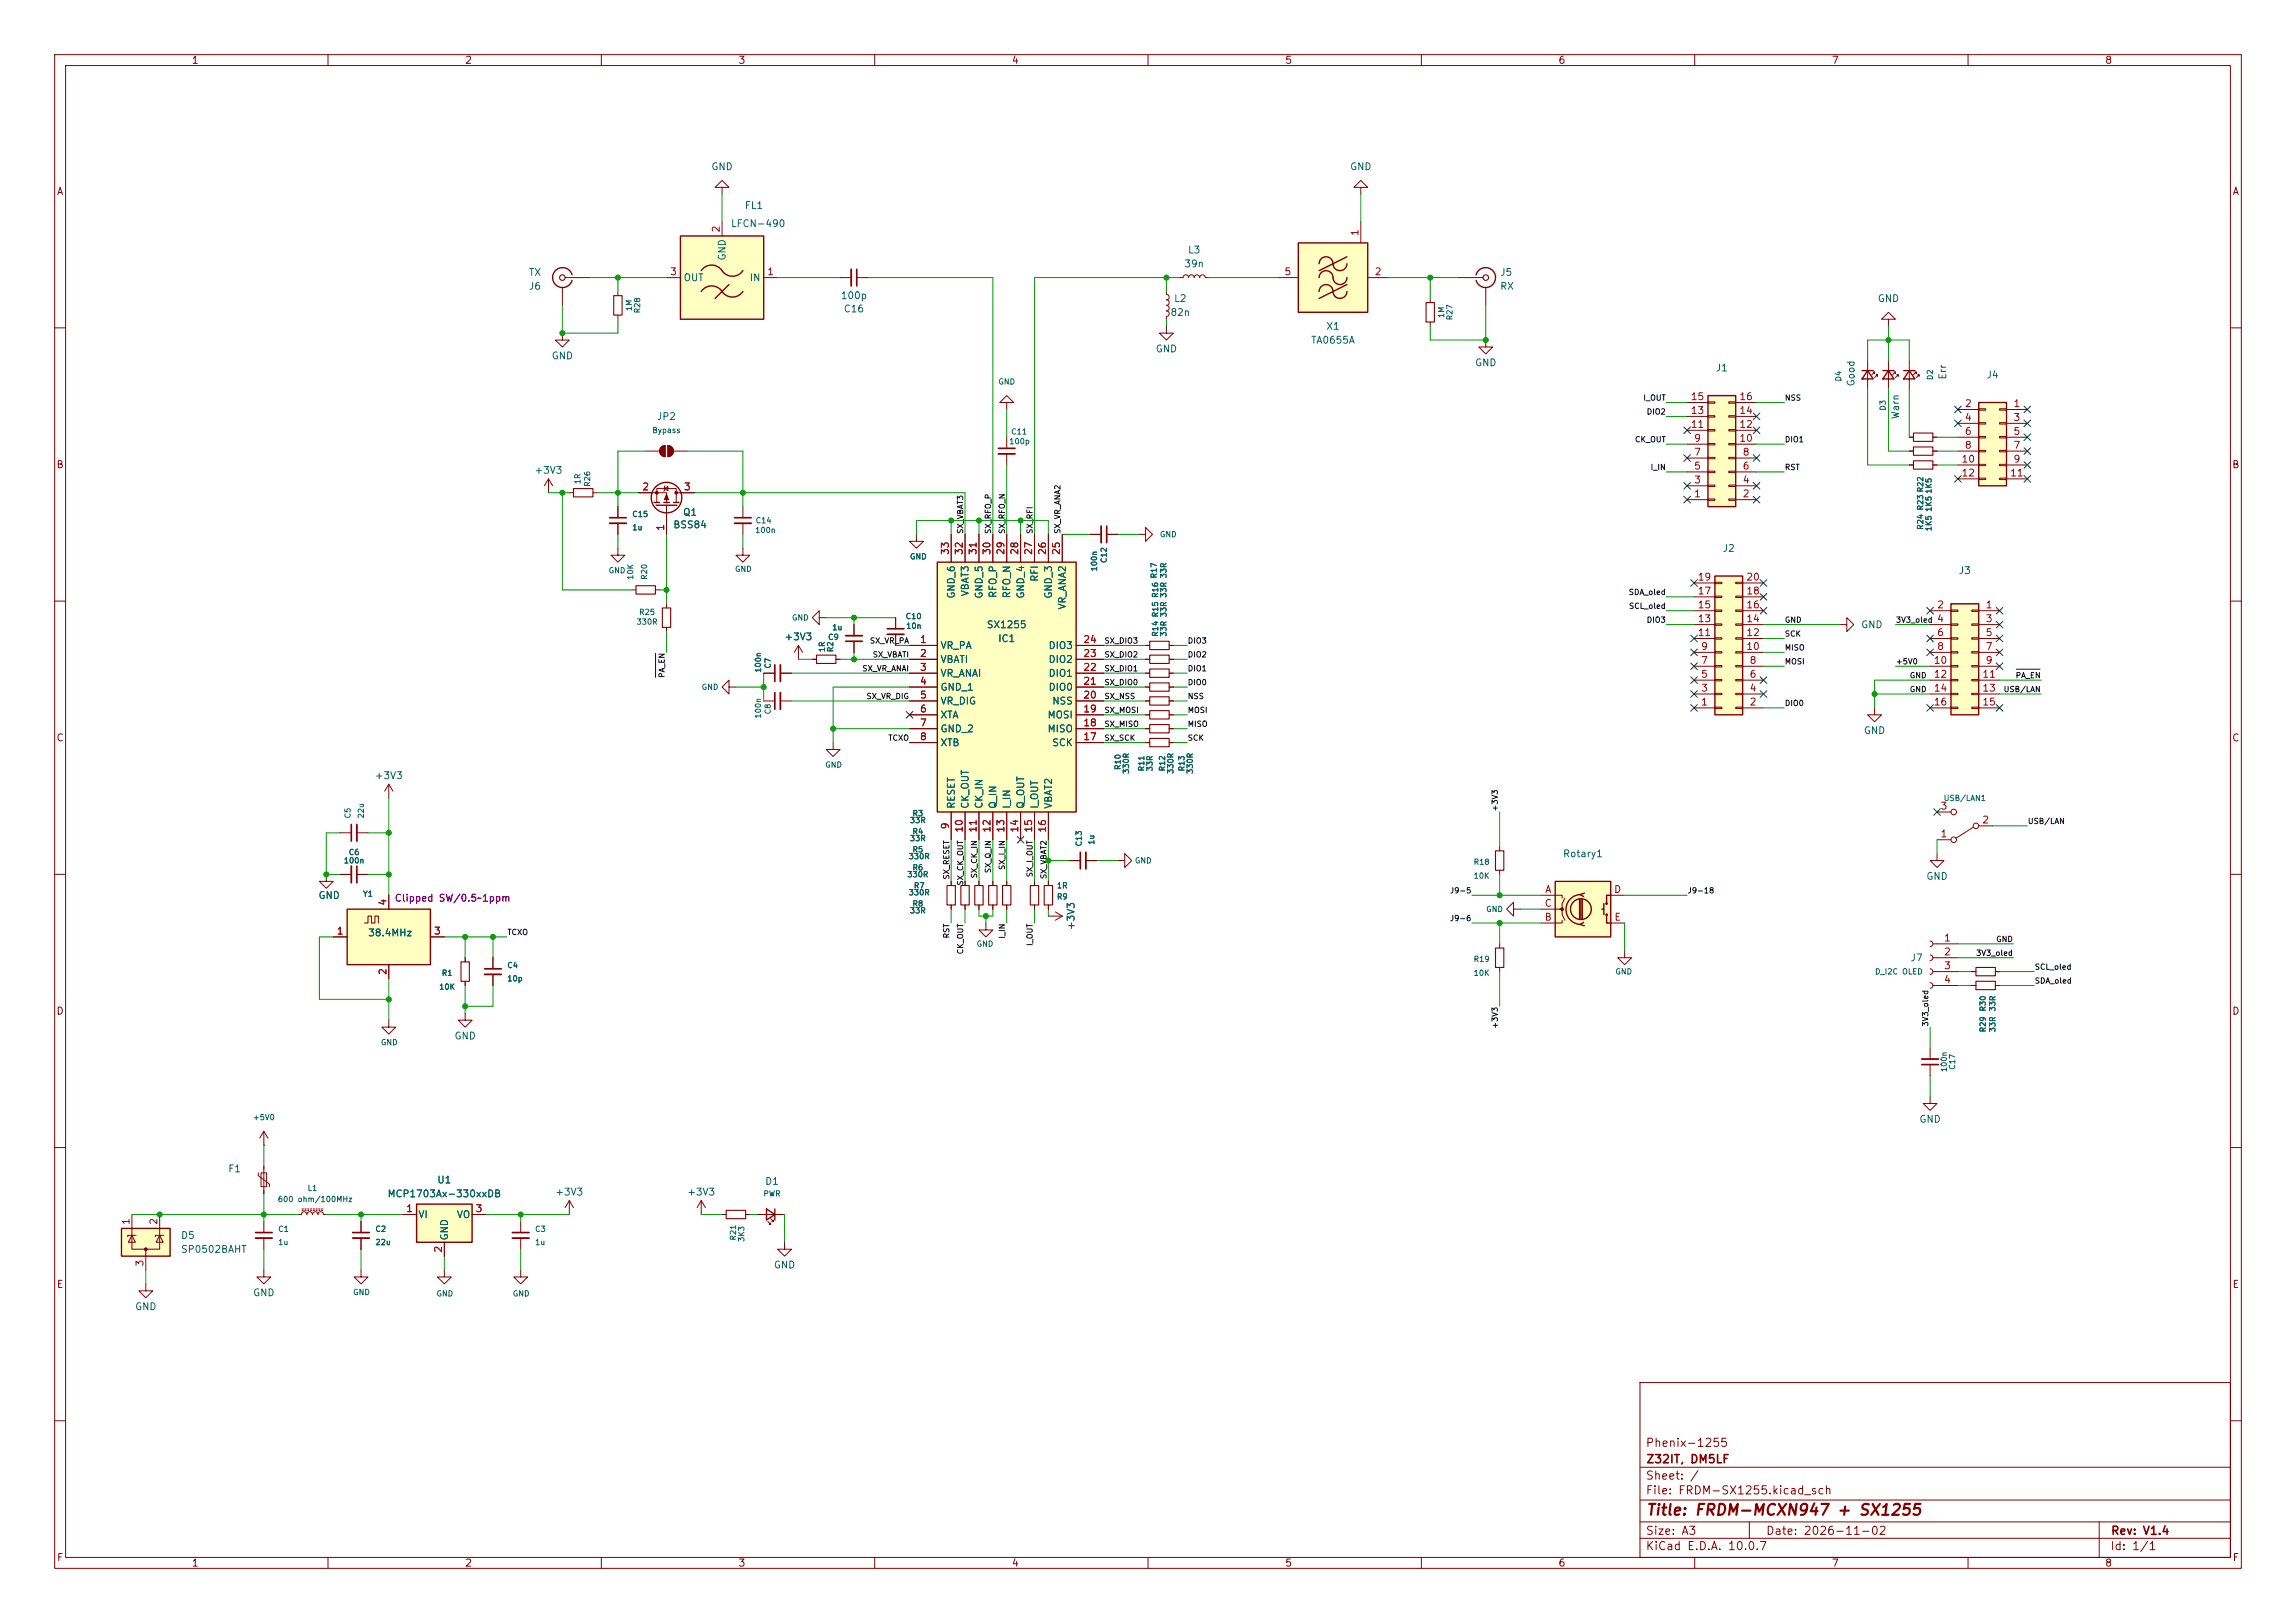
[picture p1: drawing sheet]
<svg xmlns="http://www.w3.org/2000/svg" width="420mm" height="297mm" viewBox="0 0 420 297" stroke-linecap="round" stroke-linejoin="round" font-family="sans-serif">
<defs><g id="words">
<text font-size="2" fill="#840000" x="301" y="277.8">Title: FRDM-MCXN947 + SX1255</text>
<g font-size="1.5" fill="#840000">
<text x="300.9" y="265.1">Phenix-1255</text>
<text x="301" y="268.1">Z32IT, DM5LF</text>
<text x="300.9" y="273.8">File: FRDM-SX1255.kicad_sch</text>
<text x="300.9" y="271.1">Sheet: /</text>
<text x="300.9" y="281.2">Size: A3</text>
<text x="322.9" y="281.2">Date: 2026-11-02</text>
<text x="386" y="281.2">Rev: V1.4</text>
<text x="300.9" y="284">KiCad E.D.A. 10.0.7</text>
<text x="385.9" y="284">Id: 1/1</text>
</g>
<g font-size="1.3" fill="#840000">
<text x="35" y="12">1</text>
<text x="85" y="12">2</text>
<text x="135" y="12">3</text>
<text x="185" y="12">4</text>
<text x="235" y="12">5</text>
<text x="285" y="12">6</text>
<text x="335" y="12">7</text>
<text x="385" y="12">8</text>
<text x="10.3" y="36">A</text>
<text x="408.3" y="36">A</text>
<text x="10.2" y="86">B</text>
<text x="408.2" y="86">B</text>
<text x="10.2" y="136">C</text>
<text x="408.2" y="136">C</text>
<text x="10.2" y="186">D</text>
<text x="408.2" y="186">D</text>
<text x="10.3" y="236">E</text>
<text x="408.3" y="236">E</text>
<text x="10.3" y="286">F</text>
<text x="35" y="287">1</text>
<text x="85" y="287">2</text>
<text x="135" y="287">3</text>
<text x="185" y="287">4</text>
<text x="235" y="287">5</text>
<text x="285" y="287">6</text>
<text x="335" y="287">7</text>
<text x="385" y="287">8</text>
<text x="408.3" y="286">F</text>
</g>
<g font-size="1.3" fill="#006464">
<text x="130" y="31.4">GND</text>
<text x="246.9" y="31.4">GND</text>
<text x="133.6" y="41.9">LFCN-490</text>
<text x="136.1" y="38.6">FL1</text>
<text x="133" y="47.8" transform="rotate(-90 133 47.8)">GND</text>
<text x="217.2" y="46.7">L3</text>
<text x="96.6" y="53.3">J6</text>
<text x="96.6" y="50.8">TX</text>
<text x="124.9" y="51.8">OUT</text>
<text x="137" y="51.8">IN</text>
<text x="216.5" y="49.2">39n</text>
<text x="274.3" y="50.8">J5</text>
<text x="274.3" y="53.3">RX</text>
<text x="153.7" y="55">100p</text>
<text x="154.2" y="57.5">C16</text>
<text x="214" y="58.1">82n</text>
<text x="214.7" y="55.6">L2</text>
<text x="343.4" y="55.6">GND</text>
<text x="211.3" y="64.8">GND</text>
<text x="239.7" y="63.2">TA0655A</text>
<text x="242.5" y="60.7">X1</text>
<text x="100.8" y="66.1">GND</text>
<text x="269.7" y="67.3">GND</text>
<text x="313.7" y="68.3">J1</text>
<text x="339.5" y="70.8" transform="rotate(-90 339.5 70.8)">Good</text>
<text x="356.3" y="69.6" transform="rotate(-90 356.3 69.6)">Err</text>
<text x="363.3" y="69.5">J4</text>
<text x="120.1" y="77.2">JP2</text>
<text x="347.7" y="76.8" transform="rotate(-90 347.7 76.8)">Warn</text>
<text x="97.7" y="87">+3V3</text>
<text x="124.8" y="94.7">Q1</text>
<text x="123.1" y="97">BSS84</text>
<text x="315" y="101.3">J2</text>
<text x="190.2" y="106.6" transform="rotate(-90 190.2 106.6)">RFI</text>
<text x="358.2" y="105.4">J3</text>
<text x="175" y="109.7" transform="rotate(-90 175 109.7)">GND_6</text>
<text x="177.5" y="109.2" transform="rotate(-90 177.5 109.2)">VBAT3</text>
<text x="180" y="109.7" transform="rotate(-90 180 109.7)">GND_5</text>
<text x="182.6" y="109.5" transform="rotate(-90 182.6 109.5)">RFO_P</text>
<text x="185.1" y="109.6" transform="rotate(-90 185.1 109.6)">RFO_N</text>
<text x="187.7" y="109.7" transform="rotate(-90 187.7 109.7)">GND_4</text>
<text x="192.7" y="109.7" transform="rotate(-90 192.7 109.7)">GND_3</text>
<text x="195.3" y="111.6" transform="rotate(-90 195.3 111.6)">VR_ANA2</text>
<text x="143.4" y="117.5">+3V3</text>
<text x="171.9" y="119.1">VR_PA</text>
<text x="180.4" y="115.3">SX1255</text>
<text x="182.5" y="117.8">IC1</text>
<text x="191.7" y="119.1">DIO3</text>
<text x="340.3" y="115.3">GND</text>
<text x="171.9" y="121.6">VBATI</text>
<text x="171.9" y="124.2">VR_ANAI</text>
<text x="191.7" y="124.2">DIO1</text>
<text x="191.7" y="121.6">DIO2</text>
<text x="171.9" y="126.7">GND_1</text>
<text x="171.9" y="129.2">VR_DIG</text>
<text x="171.9" y="131.8">XTA</text>
<text x="191.5" y="131.8">MOSI</text>
<text x="191.7" y="126.7">DIO0</text>
<text x="192.4" y="129.2">NSS</text>
<text x="171.9" y="134.3">GND_2</text>
<text x="171.9" y="136.9">XTB</text>
<text x="191.5" y="134.3">MISO</text>
<text x="192.4" y="136.9">SCK</text>
<text x="340.8" y="134.6">GND</text>
<text x="68.5" y="142.9">+3V3</text>
<text x="175" y="148.1" transform="rotate(-90 175 148.1)">RESET</text>
<text x="177.5" y="148.1" transform="rotate(-90 177.5 148.1)">CK_OUT</text>
<text x="180" y="148.1" transform="rotate(-90 180 148.1)">CK_IN</text>
<text x="182.6" y="148.1" transform="rotate(-90 182.6 148.1)">Q_IN</text>
<text x="185.1" y="148.1" transform="rotate(-90 185.1 148.1)">I_IN</text>
<text x="187.7" y="148.1" transform="rotate(-90 187.7 148.1)">Q_OUT</text>
<text x="190.2" y="148.1" transform="rotate(-90 190.2 148.1)">I_OUT</text>
<text x="192.7" y="148.1" transform="rotate(-90 192.7 148.1)">VBAT2</text>
<text x="285.8" y="157.2">Rotary1</text>
<text x="352.3" y="161.3">GND</text>
<text x="58.2" y="164.8">GND</text>
<text x="67.2" y="171.7">38.4MHz</text>
<text x="196.9" y="170.3" transform="rotate(-90 196.9 170.3)">+3V3</text>
<text x="349.4" y="176.2">J7</text>
<text x="83" y="190.5">GND</text>
<text x="351" y="205.8">GND</text>
<text x="41.6" y="214.8">F1</text>
<text x="70.8" y="219.4">MCP1703Ax-330xxDB</text>
<text x="79.9" y="216.9">U1</text>
<text x="101.5" y="219.1">+3V3</text>
<text x="125.6" y="219.1">+3V3</text>
<text x="139.9" y="217.1">D1</text>
<text x="33" y="227">D5</text>
<text x="76.4" y="223.2">VI</text>
<text x="82.2" y="227.1" transform="rotate(-90 82.2 227.1)">GND</text>
<text x="83.5" y="223.2">VO</text>
<text x="33" y="229.6">SP0502BAHT</text>
<text x="141.4" y="232.4">GND</text>
<text x="46.2" y="237.5">GND</text>
<text x="24.6" y="240">GND</text>
</g>
<g font-size="1.3" fill="#a90000">
<text x="131.9" y="42.6" transform="rotate(-90 131.9 42.6)">2</text>
<text x="248.8" y="43.3" transform="rotate(-90 248.8 43.3)">1</text>
<text x="122.5" y="50.7">3</text>
<text x="140.2" y="50.7">1</text>
<text x="234.9" y="50.7">5</text>
<text x="251.4" y="50.7">2</text>
<text x="309.2" y="76.1">13</text>
<text x="309.2" y="73.5">15</text>
<text x="318.1" y="76.1">14</text>
<text x="318.1" y="73.5">16</text>
<text x="359.3" y="74.8">2</text>
<text x="359.3" y="77.3">4</text>
<text x="368.2" y="74.8">1</text>
<text x="368.2" y="77.3">3</text>
<text x="309.2" y="78.6">11</text>
<text x="309.8" y="83.7">7</text>
<text x="309.8" y="81.1">9</text>
<text x="318.1" y="81.1">10</text>
<text x="318.1" y="78.6">12</text>
<text x="318.7" y="83.7">8</text>
<text x="359.3" y="79.9">6</text>
<text x="359.3" y="82.4">8</text>
<text x="368.2" y="79.9">5</text>
<text x="368.2" y="82.4">7</text>
<text x="309.8" y="88.8">3</text>
<text x="309.8" y="86.2">5</text>
<text x="318.7" y="88.8">4</text>
<text x="318.7" y="86.2">6</text>
<text x="358.7" y="85">10</text>
<text x="358.7" y="87.5">12</text>
<text x="367.6" y="87.5">11</text>
<text x="368.2" y="85">9</text>
<text x="117.4" y="90">2</text>
<text x="125" y="90">3</text>
<text x="309.8" y="91.3">1</text>
<text x="318.7" y="91.3">2</text>
<text x="121.8" y="97.3" transform="rotate(-90 121.8 97.3)">1</text>
<text x="173.9" y="101.7" transform="rotate(-90 173.9 101.7)">33</text>
<text x="176.4" y="101.7" transform="rotate(-90 176.4 101.7)">32</text>
<text x="178.9" y="101.7" transform="rotate(-90 178.9 101.7)">31</text>
<text x="181.5" y="101.7" transform="rotate(-90 181.5 101.7)">30</text>
<text x="184" y="101.7" transform="rotate(-90 184 101.7)">29</text>
<text x="186.6" y="101.7" transform="rotate(-90 186.6 101.7)">28</text>
<text x="189.1" y="101.7" transform="rotate(-90 189.1 101.7)">27</text>
<text x="191.6" y="101.7" transform="rotate(-90 191.6 101.7)">26</text>
<text x="194.2" y="101.7" transform="rotate(-90 194.2 101.7)">25</text>
<text x="310.4" y="106.5">19</text>
<text x="319.3" y="106.5">20</text>
<text x="310.4" y="111.6">15</text>
<text x="310.4" y="109.1">17</text>
<text x="319.3" y="111.6">16</text>
<text x="319.3" y="109.1">18</text>
<text x="354.2" y="111.6">2</text>
<text x="363.1" y="111.6">1</text>
<text x="168.2" y="118">1</text>
<text x="198.1" y="118">24</text>
<text x="310.4" y="116.7">11</text>
<text x="310.4" y="114.2">13</text>
<text x="311.1" y="119.2">9</text>
<text x="319.3" y="119.2">10</text>
<text x="319.3" y="116.7">12</text>
<text x="319.3" y="114.2">14</text>
<text x="354.2" y="114.2">4</text>
<text x="354.2" y="116.7">6</text>
<text x="354.2" y="119.2">8</text>
<text x="363.1" y="114.2">3</text>
<text x="363.1" y="116.7">5</text>
<text x="363.1" y="119.2">7</text>
<text x="168.2" y="120.5">2</text>
<text x="168.2" y="123.1">3</text>
<text x="168.2" y="125.6">4</text>
<text x="198.1" y="125.6">21</text>
<text x="198.1" y="123.1">22</text>
<text x="198.1" y="120.5">23</text>
<text x="311.1" y="124.3">5</text>
<text x="311.1" y="121.8">7</text>
<text x="319.9" y="124.3">6</text>
<text x="319.9" y="121.8">8</text>
<text x="353.6" y="121.8">10</text>
<text x="353.6" y="124.3">12</text>
<text x="362.5" y="124.3">11</text>
<text x="363.1" y="121.8">9</text>
<text x="168.2" y="128.1">5</text>
<text x="168.2" y="130.7">6</text>
<text x="198.1" y="130.7">19</text>
<text x="198.1" y="128.1">20</text>
<text x="311.1" y="129.4">1</text>
<text x="311.1" y="126.9">3</text>
<text x="319.9" y="129.4">2</text>
<text x="319.9" y="126.9">4</text>
<text x="353.6" y="126.9">14</text>
<text x="353.6" y="129.4">16</text>
<text x="362.5" y="126.9">13</text>
<text x="362.5" y="129.4">15</text>
<text x="168.2" y="133.2">7</text>
<text x="168.2" y="135.8">8</text>
<text x="198.1" y="135.8">17</text>
<text x="198.1" y="133.2">18</text>
<text x="354.9" y="148.5">3</text>
<text x="173.9" y="151.9" transform="rotate(-90 173.9 151.9)">9</text>
<text x="176.4" y="152.5" transform="rotate(-90 176.4 152.5)">10</text>
<text x="178.9" y="152.5" transform="rotate(-90 178.9 152.5)">11</text>
<text x="181.5" y="152.5" transform="rotate(-90 181.5 152.5)">12</text>
<text x="184" y="152.5" transform="rotate(-90 184 152.5)">13</text>
<text x="186.6" y="152.5" transform="rotate(-90 186.6 152.5)">14</text>
<text x="189.1" y="152.5" transform="rotate(-90 189.1 152.5)">15</text>
<text x="191.6" y="152.5" transform="rotate(-90 191.6 152.5)">16</text>
<text x="354.9" y="153.5">1</text>
<text x="362.5" y="151">2</text>
<text x="71" y="165.8" transform="rotate(-90 71 165.8)">4</text>
<text x="282.4" y="166.2">C</text>
<text x="282.5" y="163.7">A</text>
<text x="295.1" y="163.7">D</text>
<text x="61.5" y="171.3">1</text>
<text x="79.3" y="171.3">3</text>
<text x="282.4" y="168.8">B</text>
<text x="295.2" y="168.8">E</text>
<text x="355.5" y="172.6">1</text>
<text x="71" y="178.5" transform="rotate(-90 71 178.5)">2</text>
<text x="355.5" y="175.1">2</text>
<text x="355.5" y="177.7">3</text>
<text x="355.5" y="180.2">4</text>
<text x="24" y="224.3" transform="rotate(-90 24 224.3)">1</text>
<text x="29.1" y="224.3" transform="rotate(-90 29.1 224.3)">2</text>
<text x="74.2" y="222.1">1</text>
<text x="86.9" y="222.1">3</text>
<text x="26.5" y="231.9" transform="rotate(-90 26.5 231.9)">3</text>
<text x="81.1" y="229.3" transform="rotate(-90 81.1 229.3)">2</text>
</g>
<text font-size="1.3" fill="#840084" x="72.1" y="165.3">Clipped SW/0.5~1ppm</text>
<g font-size="1" fill="#006464">
<text x="115.8" y="57" transform="rotate(-90 115.8 57)">1M</text>
<text x="117.3" y="57.4" transform="rotate(-90 117.3 57.4)">R28</text>
<text x="264.4" y="58.3" transform="rotate(-90 264.4 58.3)">1M</text>
<text x="265.9" y="58.7" transform="rotate(-90 265.9 58.7)">R27</text>
<text x="182.5" y="70.6">GND</text>
<text x="337.1" y="69.9" transform="rotate(-90 337.1 69.9)">D4</text>
<text x="353.8" y="69.7" transform="rotate(-90 353.8 69.7)">D2</text>
<text x="345.2" y="75.2" transform="rotate(-90 345.2 75.2)">D3</text>
<text x="119.2" y="79.5">Bypass</text>
<text x="184.5" y="81.5">100p</text>
<text x="184.9" y="79.8">C11</text>
<text x="106.4" y="88.7" transform="rotate(-90 106.4 88.7)">1R</text>
<text x="108.2" y="89.2" transform="rotate(-90 108.2 89.2)">R26</text>
<text x="115.6" y="94.9">C15</text>
<text x="353.6" y="93.8" transform="rotate(-90 353.6 93.8)">1K5</text>
<text x="353.6" y="90.5" transform="rotate(-90 353.6 90.5)">1K5</text>
<text x="115.6" y="97.3">1u</text>
<text x="138" y="97.8">100n</text>
<text x="138.1" y="96">C14</text>
<text x="212.1" y="98.5">GND</text>
<text x="352" y="97.1" transform="rotate(-90 352 97.1)">R24 R23 R22</text>
<text x="353.6" y="97.3" transform="rotate(-90 353.6 97.3)">1K5</text>
<text x="111.2" y="105.2">GND</text>
<text x="116.1" y="106.2" transform="rotate(-90 116.1 106.2)">10K</text>
<text x="118.6" y="106.2" transform="rotate(-90 118.6 106.2)">R20</text>
<text x="134.4" y="104.9">GND</text>
<text x="166.4" y="102.6">GND</text>
<text x="200.9" y="104.7" transform="rotate(-90 200.9 104.7)">100n</text>
<text x="202.7" y="103.1" transform="rotate(-90 202.7 103.1)">C12</text>
<text x="211.8" y="105.9" transform="rotate(-90 211.8 105.9)">R17</text>
<text x="116.8" y="112.8">R25</text>
<text x="144.8" y="113.8">GND</text>
<text x="165.6" y="113.5">C10</text>
<text x="116.3" y="114.5">330R</text>
<text x="151.1" y="119.4" transform="rotate(-90 151.1 119.4)">1R</text>
<text x="151.4" y="117.3">C9</text>
<text x="152.1" y="115.6">1u</text>
<text x="152.6" y="119.4" transform="rotate(-90 152.6 119.4)">R2</text>
<text x="165.7" y="115.3">10n</text>
<text x="212.1" y="116.6" transform="rotate(-90 212.1 116.6)">R14 R15 R16</text>
<text x="213.6" y="116.6" transform="rotate(-90 213.6 116.6)">33R 33R 33R 33R</text>
<text x="139.4" y="123.2" transform="rotate(-90 139.4 123.2)">100n</text>
<text x="141.2" y="122.4" transform="rotate(-90 141.2 122.4)">C7</text>
<text x="128.3" y="126.5">GND</text>
<text x="139.4" y="131.6" transform="rotate(-90 139.4 131.6)">100n</text>
<text x="141.2" y="130.8" transform="rotate(-90 141.2 130.8)">C8</text>
<text x="150.9" y="140.7">GND</text>
<text x="205.2" y="141" transform="rotate(-90 205.2 141)">R10</text>
<text x="206.8" y="141.7" transform="rotate(-90 206.8 141.7)">330R</text>
<text x="209.5" y="141.3" transform="rotate(-90 209.5 141.3)">R11</text>
<text x="211.1" y="141.3" transform="rotate(-90 211.1 141.3)">33R</text>
<text x="213.4" y="141.3" transform="rotate(-90 213.4 141.3)">R12</text>
<text x="214.9" y="141.7" transform="rotate(-90 214.9 141.7)">330R</text>
<text x="216.9" y="141.3" transform="rotate(-90 216.9 141.3)">R13</text>
<text x="218.4" y="141.7" transform="rotate(-90 218.4 141.7)">330R</text>
<text x="64.4" y="149.9" transform="rotate(-90 64.4 149.9)">C5</text>
<text x="66.8" y="149.9" transform="rotate(-90 66.8 149.9)">22u</text>
<text x="166.8" y="149.6">R3</text>
<text x="355.5" y="146.8">USB/LAN1</text>
<text x="166.3" y="150.9">33R</text>
<text x="166.3" y="154.2">33R</text>
<text x="166.8" y="152.9">R4</text>
<text x="198.1" y="155" transform="rotate(-90 198.1 155)">C13</text>
<text x="200.4" y="154.7" transform="rotate(-90 200.4 154.7)">1u</text>
<text x="62.8" y="158.2">100n</text>
<text x="63.7" y="156.7">C6</text>
<text x="165.9" y="160.8">330R</text>
<text x="166.1" y="157.5">330R</text>
<text x="166.8" y="156.2">R5</text>
<text x="166.8" y="159.5">R6</text>
<text x="207.5" y="158.2">GND</text>
<text x="269.5" y="158.5">R18</text>
<text x="269.5" y="161">10K</text>
<text x="66.3" y="164.3">Y1</text>
<text x="166.1" y="164.1">330R</text>
<text x="166.3" y="167.4">33R</text>
<text x="166.8" y="166.1">R8</text>
<text x="167.1" y="162.8">R7</text>
<text x="193.2" y="164.8">R9</text>
<text x="193.2" y="162.8">1R</text>
<text x="271.8" y="167.1">GND</text>
<text x="178.5" y="173.5">GND</text>
<text x="80.7" y="178.8">R1</text>
<text x="92.7" y="177.4">C4</text>
<text x="92.7" y="179.8">10p</text>
<text x="269.5" y="176.3">R19</text>
<text x="269.5" y="178.8">10K</text>
<text x="295.4" y="178.6">GND</text>
<text x="342.9" y="178.6">D_I2C OLED</text>
<text x="80.2" y="181.4">10K</text>
<text x="363.5" y="185.2" transform="rotate(-90 363.5 185.2)">R30</text>
<text x="365.2" y="185.2" transform="rotate(-90 365.2 185.2)">33R</text>
<text x="69.6" y="191.5">GND</text>
<text x="363.5" y="189" transform="rotate(-90 363.5 189)">R29</text>
<text x="365.2" y="189" transform="rotate(-90 365.2 189)">33R</text>
<text x="356.4" y="196.3" transform="rotate(-90 356.4 196.3)">100n</text>
<text x="357.9" y="195.9" transform="rotate(-90 357.9 195.9)">C17</text>
<text x="46.2" y="205.2">+5V0</text>
<text x="50.7" y="220.2">600 ohm/100MHz</text>
<text x="56.2" y="218.2">L1</text>
<text x="139.6" y="219.2">PWR</text>
<text x="50.8" y="225.7">C1</text>
<text x="68.6" y="225.7">C2</text>
<text x="97.8" y="225.7">C3</text>
<text x="134.9" y="227.1" transform="rotate(-90 134.9 227.1)">R21</text>
<text x="136.4" y="227.4" transform="rotate(-90 136.4 227.4)">3K3</text>
<text x="50.8" y="228.1">1u</text>
<text x="68.6" y="228.1">22u</text>
<text x="97.8" y="228.1">1u</text>
<text x="64.5" y="237.2">GND</text>
<text x="79.7" y="237.5">GND</text>
<text x="93.7" y="237.5">GND</text>
</g>
<g font-size="1" fill="#0f0f0f">
<text x="300.5" y="73.6">I_OUT</text>
<text x="301.1" y="76.1">DIO2</text>
<text x="326.4" y="73.6">NSS</text>
<text x="299" y="81.2">CK_OUT</text>
<text x="326.4" y="81.2">DIO1</text>
<text x="301.8" y="86.3">I_IN</text>
<text x="326.4" y="86.3">RST</text>
<text x="176.4" y="97.8" transform="rotate(-90 176.4 97.8)">SX_VBAT3</text>
<text x="181.5" y="97.8" transform="rotate(-90 181.5 97.8)">SX_RFO_P</text>
<text x="184" y="97.8" transform="rotate(-90 184 97.8)">SX_RFO_N</text>
<text x="189.1" y="97.8" transform="rotate(-90 189.1 97.8)">SX_RFI</text>
<text x="194.2" y="97.8" transform="rotate(-90 194.2 97.8)">SX_VR_ANA2</text>
<text x="297.8" y="109.1">SDA_oled</text>
<text x="297.9" y="111.7">SCL_oled</text>
<text x="159" y="118">SX_VR_PA</text>
<text x="201.9" y="118">SX_DIO3</text>
<text x="217.2" y="118">DIO3</text>
<text x="301.1" y="114.2">DIO3</text>
<text x="326.4" y="119.3">MISO</text>
<text x="326.4" y="114.2">GND</text>
<text x="326.4" y="116.7">SCK</text>
<text x="346.7" y="114.2">3V3_oled</text>
<text x="121.8" y="124.2" transform="rotate(-90 121.8 124.2)">PA_EN</text>
<text x="157.6" y="123.1">SX_VR_ANAI</text>
<text x="159.6" y="120.5">SX_VBATI</text>
<text x="201.9" y="123.1">SX_DIO1</text>
<text x="201.9" y="120.5">SX_DIO2</text>
<text x="201.9" y="125.6">SX_DIO0</text>
<text x="217.2" y="125.6">DIO0</text>
<text x="217.2" y="120.5">DIO2</text>
<text x="217.2" y="123.1">DIO1</text>
<text x="326.4" y="121.8">MOSI</text>
<text x="346.7" y="121.8">+5V0</text>
<text x="349.3" y="124.4">GND</text>
<text x="368.6" y="124.4">PA_EN</text>
<text x="158.4" y="128.2">SX_VR_DIG</text>
<text x="201.9" y="130.7">SX_MOSI</text>
<text x="201.9" y="128.2">SX_NSS</text>
<text x="217.2" y="130.7">MOSI</text>
<text x="217.2" y="128.2">NSS</text>
<text x="326.4" y="129.4">DIO0</text>
<text x="349.3" y="126.9">GND</text>
<text x="366.4" y="126.9">USB/LAN</text>
<text x="162.4" y="135.8">TCXO</text>
<text x="201.9" y="135.8">SX_SCK</text>
<text x="201.9" y="133.2">SX_MISO</text>
<text x="217.2" y="133.2">MISO</text>
<text x="217.2" y="135.8">SCK</text>
<text x="274.2" y="148.6" transform="rotate(-90 274.2 148.6)">+3V3</text>
<text x="370.8" y="151">USB/LAN</text>
<text x="173.9" y="161.1" transform="rotate(-90 173.9 161.1)">SX_RESET</text>
<text x="179" y="160.8" transform="rotate(-90 179 160.8)">SX_CK_IN</text>
<text x="181.5" y="159.9" transform="rotate(-90 181.5 159.9)">SX_Q_IN</text>
<text x="184" y="159.3" transform="rotate(-90 184 159.3)">SX_I_IN</text>
<text x="189.1" y="160.6" transform="rotate(-90 189.1 160.6)">SX_I_OUT</text>
<text x="191.7" y="161" transform="rotate(-90 191.7 161)">SX_VBAT2</text>
<text x="176.4" y="162.2" transform="rotate(-90 176.4 162.2)">SX_CK_OUT</text>
<text x="265.1" y="163.7">J9-5</text>
<text x="308.6" y="163.7">J9-18</text>
<text x="92.7" y="171.3">TCXO</text>
<text x="173.9" y="171.8" transform="rotate(-90 173.9 171.8)">RST</text>
<text x="184" y="171.9" transform="rotate(-90 184 171.9)">I_IN</text>
<text x="189.1" y="173.2" transform="rotate(-90 189.1 173.2)">I_OUT</text>
<text x="265.1" y="168.8">J9-6</text>
<text x="365.1" y="172.6">GND</text>
<text x="176.4" y="174.7" transform="rotate(-90 176.4 174.7)">CK_OUT</text>
<text x="361.4" y="175.2">3V3_oled</text>
<text x="372.1" y="177.7">SCL_oled</text>
<text x="372.1" y="180.2">SDA_oled</text>
<text x="274.2" y="188.4" transform="rotate(-90 274.2 188.4)">+3V3</text>
<text x="353" y="188" transform="rotate(-90 353 188)">3V3_oled</text>
</g>
</g></defs>
<g fill="none" stroke="#840000" stroke-width=".18">
<path d="M10 10h400v277h-400zM12 12h396v273h-396zM60 10v2M110 10v2M160 10v2M210 10v2M260 10v2M310 10v2M360 10v2M10 60h2M408 60h2M10 110h2"/>
<path d="M408 110h2M10 160h2M408 160h2M10 210h2M408 210h2M95.2 223.5v2.1M95.2 226.6v2M132.1 222.2h.7M136.4 222.2h.8M300 253h108v32h-108zM10 260h2M300 278.5h108"/>
<path d="M300 274.5h108M300 268.5h108M320 278.5v3M384 278.5v6.5M408 260h2M60 285v2M110 285v2M160 285v2M210 285v2M260 285v2M300 281.5h108M310 285v2"/>
<path d="M360 285v2"/>
</g>
<path d="M132.8 221.5h3.6v1.5h-3.6z" fill="none" stroke="#840000" stroke-width=".2"/>
<path d="M93.7 225.6h3.1" fill="none" stroke="#840000" stroke-width=".3"/>
<path d="M93.7 226.6h3.1" fill="none" stroke="#840000" stroke-width=".33"/>
<path d="M63.5 166.4h15.2v10.1h-15.2z" fill="#ffffc2"/>
<path d="M63.5 166.4h15.2v10.1h-15.2z" fill="none" stroke="#840000" stroke-width=".25"/>
<path d="M61 171.5h2.5M66.7 168.9h.6v-1.3h.6v1.3h.7v-1.3h.6v1.3M71.1 163.8v2.6M71.1 176.5v2.6M78.7 171.5h2.6" fill="none" stroke="#840000" stroke-width=".18"/>
<path d="M22.2 224.8h8.9v5.1h-8.9z" fill="#ffffc2"/>
<path d="M340.6 67.8h2M341.6 67.8l1 1.5h-2zM344.4 67.8h2.1M345.4 67.8l1.1 1.5h-2.1zM348.2 67.8h2.1M349.2 67.8l1.1 1.5h-2.1zM22.2 224.8h8.9v5.1h-8.9z" fill="none" stroke="#840000" stroke-width=".25"/>
<g fill="none" stroke="#840000" stroke-width=".18">
<path d="M113 53.3v.8M113 57.7v.7M345.4 58.4h1.3l-1.3-1.2-1.2 1.2h1.2v1.3M341.6 66v5.1M342.6 68.1h.3v.2v-.2l-.5 .5M343.2 68.6h.2v.2v-.2l-.5 .5M345.4 66v5.1M346.5 68.1h.2v.2v-.2l-.5 .5M347 68.6h.2v.2v-.2l-.5 .5M349.2 66v5.1M350.3 68.1h.2v.2v-.2l-.5 .5M350.8 68.6h.2v.2v-.2l-.5 .5"/>
<path d="M100.3 87.6l-.7 1.3M100.3 87.6l.8 1.3M100.3 87.6v2.6M104.1 90.2h.8M108.5 90.2h.7M113 92.7v2M113 95.8v2M184.1 80v2M184.1 83.1v2M113 100.3v1.3h1.3l-1.3 1.3-1.2-1.3h1.2M62.2 152.4h2.1M65.3 152.4h2"/>
<path d="M71.1 143.5l-.7 1.3M71.1 143.5l.8 1.3M71.1 143.5v2.6M204.5 157.5h1.2v-1.3l1.3 1.3-1.3 1.3v-1.3M354.3 156.2v1.3h1.3l-1.3 1.3-1.2-1.3h1.2M354.3 153.7h2.6M354.3 148.6h2.6M360.9 151.4l-3.1 2M361.9 151.1h2.6M59.7 160v1.3h1.3l-1.3 1.3-1.3-1.3h1.3M62.2 160h2.1M65.3 160h2"/>
<path d="M85.1 175.3v.7M85.1 179.6v.7M353.1 172.2l.3 .2 .2 .3-.2 .4-.3 .1M353.1 174.8l.3 .1 .2 .4-.2 .3-.3 .2M353.1 177.3l.3 .1 .2 .4-.2 .4-.3 .1M353.1 179.8l.3 .2 .2 .3-.2 .4-.3 .1M353.6 177.8h4.5M353.6 172.7h4.5M353.6 175.3h4.5M360.7 177.8h.7M365 177.8h.8M71.1 186.7v1.3h1.3l-1.3 1.2-1.3-1.2h1.3"/>
<path d="M85.1 185.4v1.3h1.3l-1.3 1.3-1.3-1.3h1.3M353.1 191.8v2M353.1 194.8v2.1M353.6 180.3h4.5M360.7 180.3h.7M365 180.3h.8M47.2 214.6v.5l2.1 1.6v.5M47.8 214.6h1v2.6h-1zM48.3 209.6h.1M48.3 207v2.6M48.3 213.4v5M48.3 207l-.8 1.3"/>
<path d="M48.3 207l.7 1.3M104.1 219.7l-.7 1.3M104.1 219.7l.8 1.3M104.1 219.7v2.5M353.1 200.7v1.2h1.2l-1.2 1.3-1.3-1.3h1.3M24.1 226.1v2.5h5.1v-2.5M24.1 226.1l.7 1.2h-1.3zM24.1 222.2v3.9M24.9 226.1h-1.5v.2M26.7 234.9v1.3h1.2l-1.2 1.3-1.3-1.3h1.3M26.7 228.6v3.8M29.2 226.1l.6 1.2h-1.2z"/>
<path d="M29.2 222.2v3.9M30 226.1h-1.6v.2M48.3 232.4v1.3h1.2l-1.2 1.2-1.3-1.2h1.3M48.3 223.5v2.1M48.3 226.6v2M54.6 222.2h.5l.2-.3 .3-.2 .4 .2 .1 .3 .2-.3 .3-.2 .4 .2 .1 .3 .2-.3 .4-.2 .3 .2 .2 .3 .1-.3 .4-.2 .3 .2 .2 .3h.5M55.2 221.5h.3M55.2 221.2h.3M55.8 221.5h.2M55.8 221.2h.2M56.3 221.5h.2M56.3 221.2h.2"/>
<path d="M56.8 221.5h.2M56.8 221.2h.2M57.3 221.5h.2M57.3 221.2h.2M57.8 221.5h.2M57.8 221.2h.2M58.3 221.5h.2M58.3 221.2h.2M58.8 221.5h.3M58.8 221.2h.3M66 232.4v1.3h1.3l-1.3 1.2-1.2-1.2h1.2M66 223.5v2.1"/>
<path d="M66 226.6v2"/>
<circle cx="357.4" cy="148.6" r=".51"/>
<circle cx="357.4" cy="153.7" r=".51"/>
<circle cx="361.4" cy="151.1" r=".51"/>
</g>
<circle cx="26.7" cy="228.6" r=".25" fill="#840000" stroke="#840000" stroke-width=".18"/>
<path d="M111.5 94.7h3.1M182.6 82h3.1M64.3 150.9v3M65.3 158.5v3M351.5 194.8h3.1M46.7 225.6h3.1M64.5 225.6h3.1" fill="none" stroke="#840000" stroke-width=".3"/>
<path d="M111.5 95.8h3.1M182.6 83.1h3.1M64.3 158.5v3M65.3 150.9v3M351.5 193.8h3.1M46.7 226.6h3.1M64.5 226.6h3.1" fill="none" stroke="#840000" stroke-width=".33"/>
<path d="M112.3 54.1h1.5v3.6h-1.5zM104.9 89.4h3.6v1.5h-3.6zM84.3 176h1.6v3.6h-1.6zM361.4 179.6h3.6v1.5h-3.6zM361.4 177h3.6v1.6h-3.6z" fill="none" stroke="#840000" stroke-width=".2"/>
<path d="M361.9 73.7h5.1v15.2h-5.1z" fill="#ffffc2"/>
<g fill="none" stroke="#840000" stroke-width=".25">
<path d="M361.9 73.7h5.1v15.2h-5.1zM119.6 91.9h1M120 92.5h3.8M121.4 91.9h1M123.2 91.9h1"/>
<circle cx="121.9" cy="91.1" r="2.79"/>
</g>
<g fill="none" stroke="#840000" stroke-width=".18">
<path d="M132.1 34.3h1.2l-1.2-1.3-1.3 1.3h1.3v1.3M358.1 74.9h3.8M358.1 77.5h3.8M361.9 74.8h1.3v.3h-1.3zM361.9 77.3h1.3v.3h-1.3zM361.9 79.9h1.3v.2h-1.3zM365.8 74.8h1.2v.3h-1.2zM365.8 77.3h1.2v.3h-1.2zM365.8 79.9h1.2v.2h-1.2zM367 74.9h3.8M367 77.5h3.8M116.8 90.2h5.1v1.7"/>
<path d="M118.1 82.6h2.5M120.1 91.9v-2.5h3.6v2.5M120.9 81.8l.8-.3v2.1a1.02 1.02 0 0 1-1-.7 1.02 1.02 0 0 1 .2-1.1zM121.5 89.4l.7-.4v.8zM121.7 88.9l-.2 .1v.8l-.1 .1M121.9 92.5v5.3M122.2 81.5a1.02 1.02 0 0 1 1 1.1 1.02 1.02 0 0 1-1 1zM123.2 82.6h2.5M123.7 90.2h3.3M135.9 92.7v2M135.9 95.8v2M349.2 80h.8"/>
<path d="M353.6 80h.7M358.1 80h3.8M358.1 82.6h3.8M358.1 85.1h3.8M358.1 87.6h3.8M361.9 82.4h1.3v.3h-1.3zM361.9 85h1.3v.2h-1.3zM361.9 87.5h1.3v.3h-1.3zM365.8 82.4h1.2v.3h-1.2zM365.8 85h1.2v.2h-1.2zM365.8 87.5h1.2v.3h-1.2zM367 80h3.8"/>
<path d="M367 82.6h3.8M367 85.1h3.8M367 87.6h3.8"/>
</g>
<path d="M350 79.2h3.6v1.6h-3.6z" fill="none" stroke="#840000" stroke-width=".2"/>
<path d="M134.4 94.7h3" fill="none" stroke="#840000" stroke-width=".3"/>
<path d="M134.4 95.8h3" fill="none" stroke="#840000" stroke-width=".33"/>
<g fill="#840000" stroke="#840000" stroke-width=".18">
<path d="M121.9 90.4l.4 1h-.8z"/>
<path d="M120.9 81.8l.8-.3v2.1a1.02 1.02 0 0 1-1-.7 1.02 1.02 0 0 1 .2-1.1z"/>
<path d="M122.2 81.5a1.02 1.02 0 0 1 1 1.1 1.02 1.02 0 0 1-1 1z"/>
<circle cx="123.7" cy="90.2" r=".25"/>
<circle cx="120.1" cy="90.2" r=".25"/>
</g>
<path d="M124.5 43.2h15.2v15.2h-15.2z" fill="#ffffc2"/>
<path d="M101.1 50.8a1.81 1.81 0 0 0 1.5 1.8 1.81 1.81 0 0 0 2-1.3M104.6 50.3a1.82 1.82 0 0 0-2-1.3 1.82 1.82 0 0 0-1.5 1.8M124.5 43.2h15.2v15.2h-15.2zM128.3 53.3a2.35 2.35 0 0 1 4 .4 2.29 2.29 0 0 0 3.6-.4M128.3 49.5a2.35 2.35 0 0 1 4 .3 2.29 2.29 0 0 0 3.6-.3M133.3 52.1l-2.5 2.5" fill="none" stroke="#840000" stroke-width=".25"/>
<g fill="none" stroke="#840000" stroke-width=".18">
<path d="M102.9 52.6v3.3M103.4 50.8h4.5M121.9 50.8h2.6M132.1 40.6v2.6M139.7 50.8h2.5M153.7 50.8h2M156.7 50.8h2M215.9 50.8h.5l.2-.4 .3-.1 .4 .1 .1 .4 .2-.4 .3-.1 .4 .1 .1 .4 .2-.4 .3-.1 .4 .1 .2 .4 .1-.4 .4-.1 .3 .1 .2 .4h.5M102.9 61v1.2h1.2l-1.2 1.3-1.3-1.3h1.3M184.1 73.7h1.3l-1.3-1.3-1.2 1.3h1.2v1.2M349.2 82.6h.8M353.6 82.6h.7"/>
<path d="M115.6 108h.7M119.9 108h.7M121.9 110.5v.8M121.9 114.8v.8M135.9 100.3v1.3h1.3l-1.3 1.3-1.3-1.3h1.3M209.5 123.2h.8M209.5 125.7h.8M209.5 128.3h.8M213.9 123.2h.7M213.9 125.7h.7M213.9 128.3h.7M342.9 129.5v1.3h1.3l-1.3 1.3-1.3-1.3h1.3"/>
</g>
<g fill="none" stroke="#840000" stroke-width=".2">
<path d="M350 81.8h3.6v1.5h-3.6zM116.3 107.2h3.6v1.5h-3.6zM121.2 111.3h1.5v3.5h-1.5zM210.3 122.4h3.6v1.6h-3.6zM210.3 125h3.6v1.5h-3.6zM210.3 127.5h3.6v1.5h-3.6z"/>
<circle cx="102.9" cy="50.8" r=".51"/>
</g>
<path d="M156.7 49.3v3" fill="none" stroke="#840000" stroke-width=".3"/>
<path d="M155.7 49.3v3" fill="none" stroke="#840000" stroke-width=".33"/>
<path d="M356.9 110.5h5v20.3h-5z" fill="#ffffc2"/>
<path d="M356.9 110.5h5v20.3h-5z" fill="none" stroke="#840000" stroke-width=".25"/>
<g fill="none" stroke="#840000" stroke-width=".18">
<path d="M336.5 114.3h1.3v-1.3l1.3 1.3-1.3 1.3v-1.3M353.1 111.8h3.8M353.1 114.3h3.8M353.1 116.8h3.8M353.1 119.4h3.8M356.9 111.6h1.2v.3h-1.2zM356.9 114.2h1.2v.2h-1.2zM356.9 116.7h1.2v.3h-1.2zM356.9 119.3h1.2v.2h-1.2zM360.7 111.6h1.2v.3h-1.2zM360.7 114.2h1.2v.2h-1.2zM360.7 116.7h1.2v.3h-1.2z"/>
<path d="M360.7 119.3h1.2v.2h-1.2zM361.9 111.8h3.9M361.9 114.3h3.9M361.9 116.8h3.9M361.9 119.4h3.9M353.1 121.9h3.8M353.1 124.5h3.8M353.1 127h3.8M353.1 129.5h3.8M356.9 121.8h1.2v.2h-1.2zM356.9 124.3h1.2v.3h-1.2zM356.9 126.9h1.2v.2h-1.2z"/>
<path d="M356.9 129.4h1.2v.3h-1.2zM360.7 121.8h1.2v.2h-1.2zM360.7 124.3h1.2v.3h-1.2zM360.7 126.9h1.2v.2h-1.2zM360.7 129.4h1.2v.3h-1.2zM361.9 121.9h3.9M361.9 124.5h3.9M361.9 127h3.9M361.9 129.5h3.9"/>
</g>
<path d="M237.5 44.5h12.7v12.7h-12.7z" fill="#ffffc2"/>
<path d="M237.5 44.5h12.7v12.7h-12.7zM241.3 53.3a1.31 1.31 0 0 1 1.5-1.2 1.31 1.31 0 0 1 1.1 1.6 1.27 1.27 0 0 0 1.4 .9 1.27 1.27 0 0 0 1.1-1.3M241.3 50.8a1.31 1.31 0 0 1 1.5-1.3 1.31 1.31 0 0 1 1.1 1.6 1.27 1.27 0 0 0 1.4 1 1.27 1.27 0 0 0 1.1-1.3M241.3 48.3a1.31 1.31 0 0 1 1.5-1.3 1.31 1.31 0 0 1 1.1 1.6 1.27 1.27 0 0 0 1.4 .9 1.27 1.27 0 0 0 1.1-1.2M246.4 52.1l-5.1 2.5M246.4 47l-5.1 2.5" fill="none" stroke="#840000" stroke-width=".25"/>
<path d="M233.7 50.8h3.8M248.9 40.6v3.9M250.2 50.8h3.8M167.6 97.8v1.3h1.3l-1.3 1.2-1.2-1.2h1.2" fill="none" stroke="#840000" stroke-width=".18"/>
<path d="M171.4 102.9h25.4v45.7h-25.4z" fill="#ffffc2"/>
<path d="M171.4 102.9h25.4v45.7h-25.4z" fill="none" stroke="#840000" stroke-width=".25"/>
<g fill="none" stroke="#840000" stroke-width=".18">
<path d="M174 97.8v5.1M176.5 97.8v5.1M179.1 97.8v5.1M181.6 97.8v5.1M184.1 97.8v5.1M186.7 97.8v5.1M189.2 97.8v5.1M191.8 97.8v5.1M194.3 97.8v5.1M166.4 118.1h5M196.8 118.1h5.1M166.4 120.7h5"/>
<path d="M166.4 123.2h5M166.4 125.7h5M166.4 128.3h5M166.4 130.8h5M166.4 133.4h5M166.4 135.9h5M196.8 120.7h5.1M196.8 123.2h5.1M196.8 125.7h5.1M196.8 128.3h5.1M196.8 130.8h5.1M196.8 133.4h5.1"/>
<path d="M196.8 135.9h5.1M174 148.6v5.1M176.5 148.6v5.1M179.1 148.6v5.1M181.6 148.6v5.1M184.1 148.6v5.1M186.7 148.6v5.1M189.2 148.6v5.1M191.8 148.6v5.1"/>
</g>
<path d="M313.7 105.4h5.1v25.4h-5.1z" fill="#ffffc2"/>
<path d="M270 50.3a1.81 1.81 0 0 1 2.8-1 1.81 1.81 0 0 1 0 2.9 1.81 1.81 0 0 1-2.8-.9M313.7 105.4h5.1v25.4h-5.1z" fill="none" stroke="#840000" stroke-width=".25"/>
<g fill="none" stroke="#840000" stroke-width=".18">
<path d="M248.9 34.3h1.3l-1.3-1.3-1.3 1.3h1.3v1.3M213.4 59.7v1.3h1.2l-1.2 1.2-1.3-1.2h1.3M261.6 54.6v.8M261.6 58.9v.8M266.7 50.8h4.6M271.8 52.6v3.3M199.4 97.8h2M202.4 97.8h2.1M208.3 97.8h1.2v-1.3l1.3 1.3-1.3 1.3v-1.3M349.2 85.1h.8M353.6 85.1h.7M149.9 113v-1.2l-1.3 1.2 1.3 1.3v-1.3h1.2"/>
<path d="M156.2 114.3v2M156.2 117.3v2.1M163.8 113v2.1M163.8 116.1v2M309.9 119.4h3.8M309.9 116.8h3.8M309.9 114.3h3.8M309.9 111.8h3.8M309.9 109.2h3.8M309.9 106.7h3.8M313.7 119.3h1.3v.2h-1.3zM313.7 116.7h1.3v.3h-1.3z"/>
<path d="M313.7 114.2h1.3v.2h-1.3zM313.7 111.6h1.3v.3h-1.3zM313.7 109.1h1.3v.2h-1.3zM313.7 106.6h1.3v.2h-1.3zM317.5 119.3h1.3v.2h-1.3zM317.5 116.7h1.3v.3h-1.3zM317.5 114.2h1.3v.2h-1.3zM317.5 111.6h1.3v.3h-1.3zM317.5 109.1h1.3v.2h-1.3zM317.5 106.6h1.3v.2h-1.3zM318.8 119.4h3.8M318.8 116.8h3.8"/>
<path d="M318.8 114.3h3.8M318.8 111.8h3.8M318.8 109.2h3.8M318.8 106.7h3.8M133.3 125.7v-1.2l-1.2 1.2 1.2 1.3v-1.3h1.3M139.7 128.3h2M139.7 123.2h2M142.7 128.3h2.1M142.7 123.2h2.1M152.4 135.9v1.3h1.3l-1.3 1.2-1.3-1.2h1.3M209.5 120.7h.8M213.9 120.7h.7"/>
<path d="M309.9 129.5h3.8M309.9 127h3.8M309.9 124.5h3.8M309.9 121.9h3.8M313.7 129.4h1.3v.3h-1.3zM313.7 126.9h1.3v.2h-1.3zM313.7 124.3h1.3v.3h-1.3zM313.7 121.8h1.3v.2h-1.3zM317.5 129.4h1.3v.3h-1.3zM317.5 126.9h1.3v.2h-1.3zM317.5 124.3h1.3v.3h-1.3zM317.5 121.8h1.3v.2h-1.3z"/>
<path d="M318.8 129.5h3.8M318.8 127h3.8M318.8 124.5h3.8M318.8 121.9h3.8M274.3 154.9v.8M274.3 159.3v.7M274.3 172.7v.8M274.3 177v.8M276.9 166.4v-1.3l-1.3 1.3 1.3 1.2v-1.2h1.2M297.2 174v1.3h1.2l-1.2 1.2-1.3-1.2h1.3"/>
</g>
<g fill="none" stroke="#840000" stroke-width=".2">
<path d="M260.9 55.4h1.5v3.5h-1.5zM350 84.3h3.6v1.6h-3.6zM210.3 119.9h3.6v1.5h-3.6zM273.6 155.7h1.5v3.6h-1.5zM273.6 173.5h1.5v3.5h-1.5z"/>
<circle cx="271.8" cy="50.8" r=".51"/>
</g>
<path d="M202.4 96.3v3M154.7 117.3h3M162.3 115.1h3.1M141.7 121.7v3M141.7 126.7v3.1" fill="none" stroke="#840000" stroke-width=".3"/>
<path d="M201.4 96.3v3M154.7 116.3h3M162.3 116.1h3.1M142.7 121.7v3M142.7 126.7v3.1" fill="none" stroke="#840000" stroke-width=".33"/>
<path d="M312.4 72.4h5.1v20.3h-5.1z" fill="#ffffc2"/>
<path d="M312.4 72.4h5.1v20.3h-5.1z" fill="none" stroke="#840000" stroke-width=".25"/>
<g fill="none" stroke="#840000" stroke-width=".18">
<path d="M213.4 53.3v.6l.3 .1 .2 .4-.2 .3-.3 .2 .3 .1 .2 .4-.2 .3-.3 .2 .4 .2v.5l-.1 .2-.3 .1 .3 .1 .2 .4-.2 .4-.3 .1v.5M271.8 62.2v1.3h1.2l-1.2 1.3-1.3-1.3h1.3M308.6 78.7h3.8M308.6 76.2h3.8M308.6 73.7h3.8M312.4 78.6h1.3v.3h-1.3zM312.4 76.1h1.3v.2h-1.3zM312.4 73.5h1.3v.3h-1.3zM316.2 78.6h1.3v.3h-1.3zM316.2 76.1h1.3v.2h-1.3zM316.2 73.5h1.3v.3h-1.3zM317.5 78.7h3.8"/>
<path d="M317.5 76.2h3.8M317.5 73.7h3.8M308.6 91.4h3.8M308.6 88.9h3.8M308.6 86.4h3.8M308.6 83.8h3.8M308.6 81.3h3.8M312.4 91.3h1.3v.3h-1.3zM312.4 88.8h1.3v.2h-1.3zM312.4 86.2h1.3v.3h-1.3zM312.4 83.7h1.3v.2h-1.3zM312.4 81.2h1.3v.2h-1.3z"/>
<path d="M316.2 91.3h1.3v.3h-1.3zM316.2 88.8h1.3v.2h-1.3zM316.2 86.2h1.3v.3h-1.3zM316.2 83.7h1.3v.2h-1.3zM316.2 81.2h1.3v.2h-1.3zM317.5 91.4h3.8M317.5 88.9h3.8M317.5 86.4h3.8M317.5 83.8h3.8M317.5 81.3h3.8M146 118.1l-.7 1.3M146 118.1l.8 1.3"/>
<path d="M146 118.1v2.6M209.5 118.1h.8M213.9 118.1h.7M148.6 120.7h.8M152.9 120.7h.8M90.2 175.3v2M90.2 178.3v2M174 161.3v.8M174 165.6v.8M176.5 161.3v.8M176.5 165.6v.8M179.1 161.3v.8"/>
<path d="M179.1 165.6v.8M181.6 161.3v.8M181.6 165.6v.8M184.1 161.3v.8M184.1 165.6v.8M189.2 161.3v.8M189.2 165.6v.8M95.2 232.4v1.3h1.3l-1.3 1.2-1.2-1.2h1.2"/>
</g>
<path d="M149.4 119.9h3.5v1.5h-3.5zM210.3 117.3h3.6v1.6h-3.6zM173.2 162.1h1.6v3.5h-1.6zM175.8 162.1h1.5v3.5h-1.5zM178.3 162.1h1.5v3.5h-1.5zM180.8 162.1h1.6v3.5h-1.6zM183.4 162.1h1.5v3.5h-1.5zM188.5 162.1h1.5v3.5h-1.5z" fill="none" stroke="#840000" stroke-width=".2"/>
<path d="M88.6 177.3h3.1" fill="none" stroke="#840000" stroke-width=".3"/>
<path d="M88.6 178.3h3.1" fill="none" stroke="#840000" stroke-width=".33"/>
<path d="M76.2 220.3h10.2v7h-10.2z" fill="#ffffc2"/>
<path d="M76.2 220.3h10.2v7h-10.2z" fill="none" stroke="#840000" stroke-width=".25"/>
<path d="M73.7 222.2h2.5M81.3 232.4v1.3h1.2l-1.2 1.2-1.3-1.2h1.3M81.3 227.3v2.6M86.4 222.2h2.5" fill="none" stroke="#840000" stroke-width=".18"/>
<path d="M284.5 161.3h10.1v10.2h-10.1z" fill="#ffffc2"/>
<g fill="none" stroke="#840000" stroke-width=".25">
<path d="M284.5 161.3h10.1v10.2h-10.1zM288.9 164.6v3.5M289.2 163.7a2.73 2.73 0 0 0-2.7 2.7 2.73 2.73 0 0 0 2.7 2.8M289.2 164.6v3.5M289.4 164.6v3.5M289.7 168.8l-.6 .4 .7 .2M289.8 163.4l-.7 .3 .6 .4M293 166.4h.4M293.4 165.4v2M293.9 167.4v1.5h.7M294.6 163.8h-.7v1.6M140.2 221.2l1.5 1-1.5 1.1z"/>
<path d="M141.7 221.2v2.1"/>
<circle cx="289.2" cy="166.4" r="1.9"/>
<circle cx="293.9" cy="167.4" r=".13"/>
<circle cx="293.9" cy="165.4" r=".13"/>
</g>
<g fill="none" stroke="#840000" stroke-width=".18">
<path d="M113 92.7v2M113 95.8v2M116.8 90.2h2.6M121.9 95.3v2.5M124.5 90.2h2.5M174 97.8v5.1M176.5 97.8v5.1M179.1 97.8v5.1M181.6 97.8v5.1M184.1 97.8v5.1M186.7 97.8v5.1M189.2 97.8v5.1"/>
<path d="M191.8 97.8v5.1M194.3 97.8v5.1M199.4 97.8h2M202.4 97.8h2.1M349.2 82.6h.8M349.2 80h.8M349.2 85.1h.8M353.6 82.6h.7M353.6 80h.7M353.6 85.1h.7M156.2 114.3v2M156.2 117.3v2.1"/>
<path d="M163.8 113v2.1M163.8 116.1v2M166.4 118.1h5M196.8 118.1h5.1M209.5 118.1h.8M213.9 118.1h.7M139.7 123.2h2M142.7 123.2h2.1M148.6 120.7h.8M152.9 120.7h.8M166.4 133.4h5M166.4 135.9h5"/>
<path d="M166.4 130.8h5M166.4 123.2h5M166.4 120.7h5M166.4 125.7h5M166.4 128.3h5M196.8 133.4h5.1M196.8 135.9h5.1M196.8 130.8h5.1M196.8 123.2h5.1M196.8 120.7h5.1M196.8 125.7h5.1M196.8 128.3h5.1"/>
<path d="M209.5 133.4h.8M209.5 135.9h.8M209.5 130.8h.8M209.5 123.2h.8M209.5 120.7h.8M209.5 125.7h.8M209.5 128.3h.8M213.9 133.4h.7M213.9 135.9h.7M213.9 130.8h.7M213.9 123.2h.7M213.9 120.7h.7"/>
<path d="M213.9 125.7h.7M213.9 128.3h.7M174 148.6v5.1M176.5 148.6v5.1M179.1 148.6v5.1M181.6 148.6v5.1M184.1 148.6v5.1M186.7 148.6v5.1M189.2 148.6v5.1M191.8 148.6v5.1M195.6 157.5h2M198.6 157.5h2.1"/>
<path d="M61 171.5h2.5M62.2 160h2.1M65.3 160h2M71.1 163.8v2.6M71.1 176.5v2.6M78.7 171.5h2.6M85.1 175.3v.7M85.1 179.6v.7M90.2 175.3v2M90.2 178.3v2M174 161.3v.8M174 165.6v.8"/>
<path d="M176.5 161.3v.8M176.5 165.6v.8M179.1 161.3v.8M179.1 165.6v.8M180.3 168.9v1.3h1.3l-1.3 1.3-1.2-1.3h1.2M181.6 161.3v.8M181.6 165.6v.8M184.1 161.3v.8M184.1 165.6v.8M189.2 161.3v.8M189.2 165.6v.8M191.8 167.6h2.5"/>
<path d="M191.8 161.3v.8M191.8 165.6v.8M193 166.9l1.3 .7M194.3 167.6l-1.3 .8M281.9 163.8h3.8v.5M281.9 166.4h3.8v1l.6 1M285.7 168.4v.5h-3.8M286.3 164.3l-.6 1.1v1h-.5M294.6 163.8h2.6M294.6 168.9h2.6M360.7 177.8h.7M365 177.8h.8"/>
<path d="M360.7 180.3h.7M365 180.3h.8M128.3 219.7l-.8 1.3M128.3 219.7l.7 1.3M128.3 219.7v2.5M66 223.5v2.1M66 226.6v2M73.7 222.2h2.5M81.3 227.3v2.6M86.4 222.2h2.5M138.4 222.2h5.1M140.5 223.5l.5 .5h-.3h.3v-.2"/>
<path d="M141 223l.5 .5h-.3h.3v-.2M143.5 227.3v1.3h1.3l-1.3 1.3-1.3-1.3h1.3"/>
</g>
<circle cx="285.7" cy="166.4" r=".25" fill="#840000" stroke="#840000" stroke-width=".18"/>
<path d="M210.3 132.6h3.6v1.5h-3.6zM210.3 135.1h3.6v1.6h-3.6zM210.3 130h3.6v1.6h-3.6zM191 162.1h1.5v3.5h-1.5z" fill="none" stroke="#840000" stroke-width=".2"/>
<path d="M197.6 156v3" fill="none" stroke="#840000" stroke-width=".3"/>
<path d="M198.6 156v3" fill="none" stroke="#840000" stroke-width=".33"/>
<path d="M119.9 119.6v4.4M368.8 122.5h4.4" fill="none" stroke="#0f0f0f" stroke-width=".18"/>
<g fill="none" stroke="#009600" stroke-width=".18">
<path d="M132.1 35.6v5M248.9 35.6v5M102.9 55.9v5.1h10.1v-2.6M107.9 50.8h14M113 50.8v2.5M142.2 50.8h11.5M158.7 50.8h22.9v47M213.4 50.8v2.5M213.4 58.4v1.3M215.9 50.8h-26.7v47M221 50.8h12.7M254 50.8h12.7"/>
<path d="M261.6 50.8v3.8M271.8 55.9v6.3h-10.2v-2.5M345.4 59.7v6.3M184.1 74.9v5.1M304.8 73.7h3.8M304.8 76.2h3.8M321.3 73.7h5.1M341.6 66v-3.8h7.6v3.8M341.6 71.1v14h7.6M345.4 71.1v11.5h3.8M349.2 71.1v8.9M100.3 90.2h3.8"/>
<path d="M102.9 90.2v17.8h12.7M109.2 90.2h7.6M113 97.8v2.5M118.1 82.6h-5.1v10.1M121.9 97.8v12.7M125.7 82.6h10.2v10.1M127 90.2h49.5v7.6M135.9 97.8v2.5M167.6 97.8v-2.5h24.2v2.5M174 95.3v2.5M179.1 95.3v2.5M184.1 85.1v12.7"/>
<path d="M186.7 95.3v2.5M194.3 97.8h5.1M204.5 97.8h3.8M304.8 81.3h3.8M304.8 86.4h3.8M321.3 81.3h5.1M321.3 86.4h5.1M354.3 82.6h3.8M354.3 85.1h3.8M354.3 80h3.8M120.6 108h1.3M121.9 115.6v3.8"/>
<path d="M151.1 113h12.7M156.2 113v1.3M156.2 119.4v1.3M163.8 118.1h2.6M201.9 118.1h7.6M214.6 118.1h2.6M304.8 109.2h5.1M304.8 111.8h5.1M304.8 114.3h5.1M322.6 114.3h13.9M322.6 119.4h3.8M322.6 116.8h3.8"/>
<path d="M346.7 114.3h6.4M134.6 125.7h5.1M139.7 123.2v5.1M144.8 128.3h21.6M144.8 123.2h21.6M146 120.7h2.6M152.4 133.4h14M153.7 120.7h12.7M166.4 125.7h-14v10.2M201.9 133.4h7.6M201.9 128.3h7.6M201.9 123.2h7.6"/>
<path d="M201.9 125.7h7.6M201.9 120.7h7.6M201.9 135.9h7.6M201.9 130.8h7.6M214.6 133.4h2.6M214.6 128.3h2.6M214.6 123.2h2.6M214.6 125.7h2.6M214.6 120.7h2.6M214.6 135.9h2.6M214.6 130.8h2.6M322.6 121.9h3.8"/>
<path d="M322.6 129.5h3.8M342.9 127h10.2M346.7 121.9h6.4M353.1 124.5h-10.2v5M365.8 127h7.6M365.8 124.5h7.6M62.2 152.4h-2.5v7.6h2.5M67.3 152.4h3.8M71.1 146.1v17.7M174 153.7v7.6M176.5 153.7v7.6M179.1 153.7v7.6"/>
<path d="M181.6 153.7v7.6M184.1 153.7v7.6M189.2 153.7v7.6M191.8 153.7v7.6M191.8 157.5h3.8M200.7 157.5h3.8M274.3 148.6v6.3M354.3 153.7v2.5M364.5 151.1h6.3M61 171.5h-2.6v11.4h12.7M67.3 160h3.8M71.1 179.1v7.6"/>
<path d="M81.3 171.5h11.4M85.1 171.5v3.8M90.2 171.5v3.8M174 166.4v2.5M176.5 166.4v2.5M179.1 166.4v1.2h2.5v-1.2M180.3 167.6v1.3M184.1 166.4v2.5M189.2 166.4v2.5M191.8 166.4v1.2M269.2 163.8h12.7M269.2 168.9h12.7"/>
<path d="M274.3 160v3.8M274.3 168.9v3.8M274.3 177.8v6.4M278.1 166.4h3.8M297.2 163.8h11.4M297.2 168.9v5.1M358.1 172.7h10.2M358.1 177.8h2.6M358.1 175.3h10.2M365.8 177.8h6.3M85.1 180.3v5.1M90.2 180.3v3.9h-5.1"/>
<path d="M353.1 188v3.8M353.1 196.9v3.8M358.1 180.3h2.6M365.8 180.3h6.3M48.3 209.6v3.8M48.3 218.4v5.1M24.1 222.2h30.5M26.7 232.4v2.5M48.3 228.6v3.8M59.7 222.2h14M66 222.2v1.3M66 228.6v3.8"/>
<path d="M81.3 229.9v2.5M88.9 222.2h15.2M95.2 222.2v1.3M95.2 228.6v3.8M128.3 222.2h3.8M137.2 222.2h1.2M143.5 222.2v5.1"/>
</g>
<g fill="none" stroke="#000084" stroke-width=".18">
<path d="M308 78.1l1.2 1.2M309.2 78.1l-1.2 1.2M320.7 78.1l1.2 1.2M320.7 75.6l1.2 1.2M321.9 78.1l-1.2 1.2M321.9 75.6l-1.2 1.2M357.5 76.9l1.2 1.2M357.5 74.3l1.2 1.2M358.7 76.9l-1.2 1.2M358.7 74.3l-1.2 1.2M370.2 79.4l1.2 1.2M370.2 76.9l1.2 1.2"/>
<path d="M370.2 74.3l1.2 1.2M371.4 74.3l-1.2 1.2M371.4 79.4l-1.2 1.2M371.4 76.9l-1.2 1.2M308 90.8l1.2 1.2M308 83.2l1.2 1.2M308 88.3l1.2 1.2M309.2 90.8l-1.2 1.2M309.2 88.3l-1.2 1.2M309.2 83.2l-1.2 1.2M320.7 83.2l1.2 1.2M320.7 88.3l1.2 1.2"/>
<path d="M320.7 90.8l1.2 1.2M321.9 83.2l-1.2 1.2M321.9 88.3l-1.2 1.2M321.9 90.8l-1.2 1.2M357.5 87l1.2 1.2M358.7 87l-1.2 1.2M370.2 87l1.2 1.2M370.2 81.9l1.2 1.3M370.2 84.5l1.2 1.2M371.4 87l-1.2 1.2M371.4 81.9l-1.2 1.3M371.4 84.5l-1.2 1.2"/>
<path d="M309.3 106.1l1.2 1.2M309.3 116.2l1.2 1.2M309.3 118.8l1.2 1.2M310.5 106.1l-1.2 1.2M310.5 118.8l-1.2 1.2M310.5 116.2l-1.2 1.2M322 108.6l1.2 1.2M322 111.2l1.2 1.2M322 106.1l1.2 1.2M323.2 108.6l-1.2 1.2M323.2 111.2l-1.2 1.2M323.2 106.1l-1.2 1.2"/>
<path d="M352.5 118.8l1.2 1.2M352.5 116.2l1.2 1.2M352.5 111.2l1.2 1.2M353.7 118.8l-1.2 1.2M353.7 111.2l-1.2 1.2M353.7 116.2l-1.2 1.2M365.2 118.8l1.2 1.2M365.2 116.2l1.2 1.2M365.2 113.7l1.2 1.2M365.2 111.2l1.2 1.2M366.4 118.8l-1.2 1.2M366.4 116.2l-1.2 1.2"/>
<path d="M366.4 113.7l-1.2 1.2M366.4 111.2l-1.2 1.2M165.8 130.2l1.2 1.2M167 130.2l-1.2 1.2M309.3 123.9l1.2 1.2M309.3 121.3l1.2 1.2M309.3 126.4l1.2 1.2M309.3 128.9l1.2 1.2M310.5 121.3l-1.2 1.2M310.5 123.9l-1.2 1.2M310.5 126.4l-1.2 1.2M310.5 128.9l-1.2 1.2"/>
<path d="M322 123.9l1.2 1.2M322 126.4l1.2 1.2M323.2 123.9l-1.2 1.2M323.2 126.4l-1.2 1.2M352.5 128.9l1.2 1.2M353.7 128.9l-1.2 1.2M365.2 128.9l1.2 1.2M365.2 121.3l1.2 1.2M366.4 128.9l-1.2 1.2M366.4 121.3l-1.2 1.2M186.1 153.1l1.2 1.2M187.3 153.1l-1.2 1.2"/>
<path d="M353.7 148l1.2 1.2M354.9 148l-1.2 1.2"/>
</g>
<g fill="#009600" stroke="#009600" stroke-width=".18">
<circle cx="29.2" cy="222.2" r=".46"/>
<circle cx="66" cy="222.2" r=".46"/>
<circle cx="48.3" cy="222.2" r=".46"/>
<circle cx="102.9" cy="90.2" r=".46"/>
<circle cx="113" cy="50.8" r=".46"/>
<circle cx="113" cy="90.2" r=".46"/>
<circle cx="102.9" cy="61" r=".46"/>
<circle cx="121.9" cy="108" r=".46"/>
<circle cx="90.2" cy="171.5" r=".46"/>
<circle cx="152.4" cy="133.4" r=".46"/>
<circle cx="139.7" cy="125.7" r=".46"/>
<circle cx="156.2" cy="113" r=".46"/>
<circle cx="156.2" cy="120.7" r=".46"/>
<circle cx="180.3" cy="167.6" r=".46"/>
<circle cx="85.1" cy="171.5" r=".46"/>
<circle cx="71.1" cy="182.9" r=".46"/>
<circle cx="85.1" cy="184.2" r=".46"/>
<circle cx="95.2" cy="222.2" r=".46"/>
<circle cx="174" cy="95.3" r=".46"/>
<circle cx="179.1" cy="95.3" r=".46"/>
<circle cx="186.7" cy="95.3" r=".46"/>
<circle cx="135.9" cy="90.2" r=".46"/>
<circle cx="191.8" cy="157.5" r=".46"/>
<circle cx="59.7" cy="160" r=".46"/>
<circle cx="71.1" cy="160" r=".46"/>
<circle cx="71.1" cy="152.4" r=".46"/>
<circle cx="271.8" cy="62.2" r=".46"/>
<circle cx="213.4" cy="50.8" r=".46"/>
<circle cx="261.6" cy="50.8" r=".46"/>
<circle cx="345.4" cy="62.2" r=".46"/>
<circle cx="274.3" cy="168.9" r=".46"/>
<circle cx="342.9" cy="127" r=".46"/>
<circle cx="274.3" cy="163.8" r=".46"/>
</g>
<use href="#words"/>
</svg>
